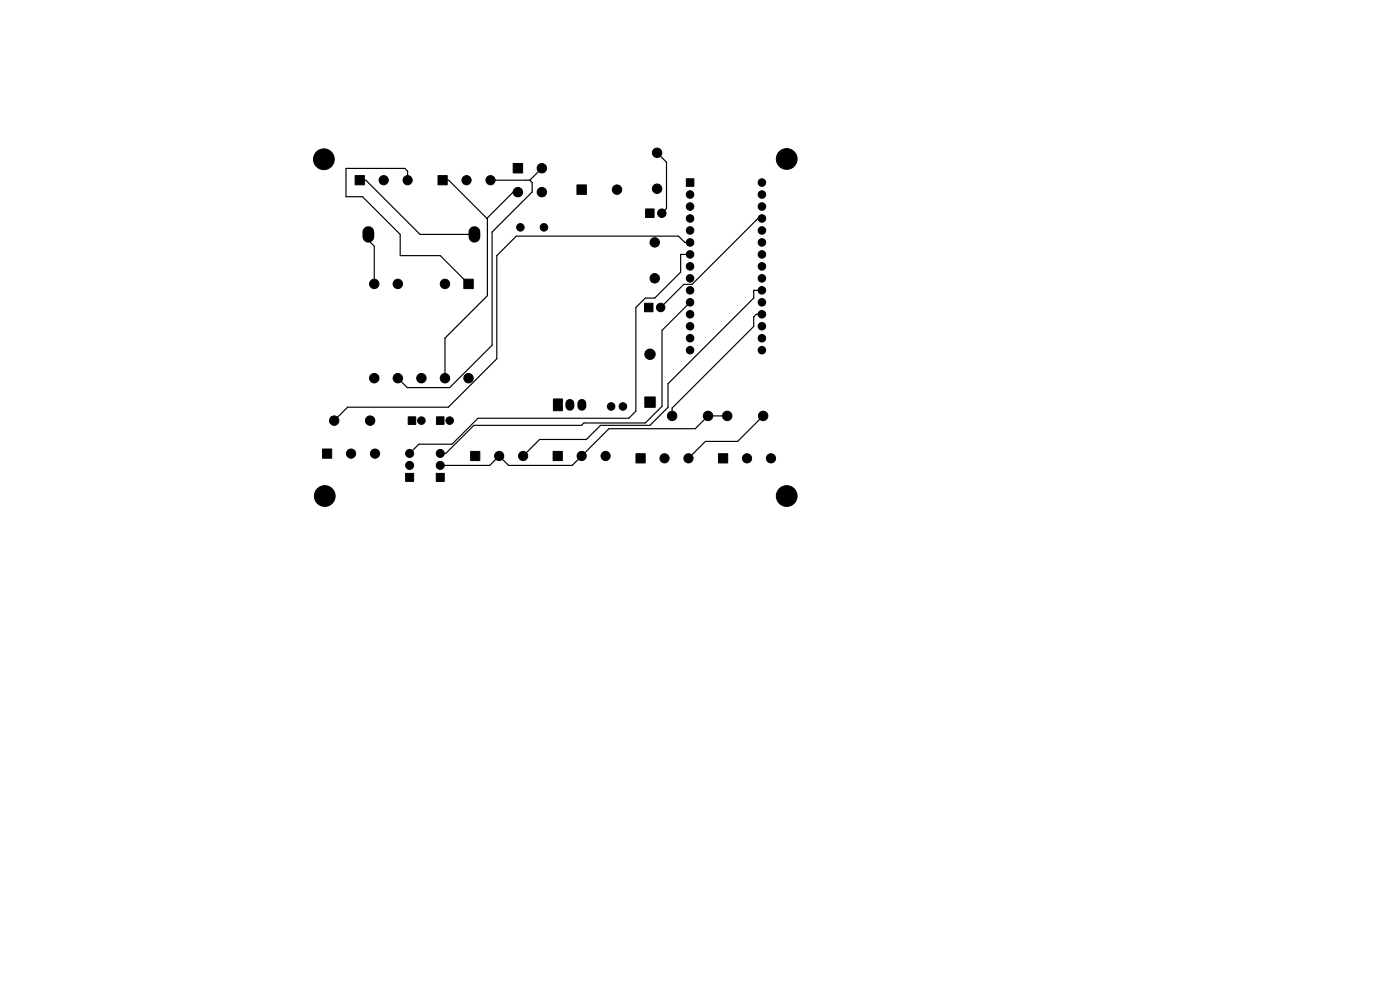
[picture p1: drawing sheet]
<svg xmlns="http://www.w3.org/2000/svg" width="297mm" height="210mm" viewBox="0 0 297 210" stroke-linecap="round" stroke-linejoin="round" font-family="sans-serif">
<g fill="#000" stroke="#000" stroke-width=".21">
<path d="M75.3 37.3h2v1.9h-2zM92.9 37.3h2v1.9h-2zM108.9 34.7h2v2h-2zM145.6 37.9h1.6v1.6h-1.6zM98.4 59.2h2v2h-2zM122.4 39.2h2v2h-2zM137 44.3h1.8v1.8h-1.8zM136.7 64.3h1.8v1.8h-1.8zM68.4 95.3h2v1.9h-2zM86.6 88.4h1.6v1.6h-1.6zM92.6 88.4h1.6v1.6h-1.6zM99.8 95.8h2v1.9h-2z"/>
<path d="M117.3 95.8h2v1.9h-2zM117.4 84.6h1.9v2.5h-1.9zM134.9 96.3h2v1.9h-2zM136.8 84.2h2.2v2.2h-2.2zM152.4 96.3h2v1.9h-2zM86 100.4h1.7v1.7h-1.7zM92.5 100.4h1.7v1.7h-1.7z"/>
<circle cx="68.7" cy="33.8" r="2.2"/>
<circle cx="81.4" cy="38.2" r=".97"/>
<circle cx="86.5" cy="38.2" r=".97"/>
<circle cx="99" cy="38.2" r=".97"/>
<circle cx="104.1" cy="38.2" r=".97"/>
<circle cx="115" cy="35.7" r="1"/>
<circle cx="139.4" cy="32.4" r="1"/>
<circle cx="161.6" cy="38.7" r=".8"/>
<circle cx="166.9" cy="33.7" r="2.2"/>
<circle cx="109.9" cy="40.8" r="1"/>
<circle cx="110.4" cy="48.2" r=".8"/>
<circle cx="115" cy="40.8" r="1"/>
<circle cx="115.4" cy="48.2" r=".8"/>
<circle cx="130.9" cy="40.2" r="1"/>
<circle cx="138.9" cy="59" r="1"/>
<circle cx="138.9" cy="51.4" r="1"/>
<circle cx="139.4" cy="40" r="1"/>
<circle cx="140.4" cy="45.2" r=".9"/>
<circle cx="146.4" cy="43.8" r=".8"/>
<circle cx="146.4" cy="56.5" r=".8"/>
<circle cx="146.4" cy="54" r=".8"/>
<circle cx="146.4" cy="59" r=".8"/>
<circle cx="146.4" cy="51.4" r=".8"/>
<circle cx="146.4" cy="46.3" r=".8"/>
<circle cx="146.4" cy="48.9" r=".8"/>
<circle cx="146.4" cy="41.3" r=".8"/>
<circle cx="161.6" cy="43.8" r=".8"/>
<circle cx="161.6" cy="59" r=".8"/>
<circle cx="161.6" cy="51.4" r=".8"/>
<circle cx="161.6" cy="56.5" r=".8"/>
<circle cx="161.6" cy="54" r=".8"/>
<circle cx="161.6" cy="48.9" r=".8"/>
<circle cx="161.6" cy="46.3" r=".8"/>
<circle cx="161.6" cy="41.3" r=".8"/>
<circle cx="79.4" cy="60.2" r="1"/>
<circle cx="84.4" cy="60.2" r="1"/>
<circle cx="94.4" cy="60.2" r="1"/>
<circle cx="137.9" cy="75.1" r="1.1"/>
<circle cx="140.2" cy="65.2" r=".9"/>
<circle cx="146.4" cy="64.1" r=".8"/>
<circle cx="146.4" cy="66.7" r=".8"/>
<circle cx="146.4" cy="74.3" r=".8"/>
<circle cx="146.4" cy="61.6" r=".8"/>
<circle cx="146.4" cy="69.2" r=".8"/>
<circle cx="146.4" cy="71.7" r=".8"/>
<circle cx="161.6" cy="69.2" r=".8"/>
<circle cx="161.6" cy="71.7" r=".8"/>
<circle cx="161.6" cy="74.3" r=".8"/>
<circle cx="161.6" cy="64.1" r=".8"/>
<circle cx="161.6" cy="61.6" r=".8"/>
<circle cx="161.6" cy="66.7" r=".8"/>
<circle cx="70.9" cy="89.2" r="1"/>
<circle cx="74.5" cy="96.2" r=".97"/>
<circle cx="78.5" cy="89.2" r="1"/>
<circle cx="79.4" cy="80.2" r="1"/>
<circle cx="79.6" cy="96.2" r=".97"/>
<circle cx="84.4" cy="80.2" r="1"/>
<circle cx="86.9" cy="98.7" r=".85"/>
<circle cx="86.9" cy="96.2" r=".85"/>
<circle cx="89.4" cy="89.2" r=".8"/>
<circle cx="89.4" cy="80.2" r="1"/>
<circle cx="93.4" cy="98.7" r=".85"/>
<circle cx="93.4" cy="96.2" r=".85"/>
<circle cx="94.4" cy="80.2" r="1"/>
<circle cx="95.4" cy="89.2" r=".8"/>
<circle cx="99.4" cy="80.2" r="1"/>
<circle cx="105.9" cy="96.7" r=".97"/>
<circle cx="111" cy="96.7" r=".97"/>
<circle cx="123.4" cy="96.7" r=".98"/>
<circle cx="128.5" cy="96.7" r=".98"/>
<circle cx="129.6" cy="86.2" r=".8"/>
<circle cx="132.1" cy="86.2" r=".8"/>
<circle cx="141" cy="97.2" r=".97"/>
<circle cx="142.6" cy="88.2" r="1"/>
<circle cx="146.1" cy="97.2" r=".97"/>
<circle cx="150.2" cy="88.2" r="1"/>
<circle cx="154.3" cy="88.2" r="1"/>
<circle cx="158.5" cy="97.2" r=".97"/>
<circle cx="161.9" cy="88.2" r="1"/>
<circle cx="163.6" cy="97.2" r=".97"/>
<circle cx="68.9" cy="105.2" r="2.2"/>
<circle cx="166.9" cy="105.2" r="2.2"/>
</g>
<path d="M78.1 49.2v1M100.6 49.2v1" fill="none" stroke="#000" stroke-width="2.5"/>
<path d="M120.9 85.6v.6M123.4 85.6v.6" fill="none" stroke="#000" stroke-width="1.9"/>
<g fill="none" stroke="#000" stroke-width=".25">
<path d="M76.3 38.2h1.3l11.5 11.5h11.5M86.5 38.2v-1.9l-.6-.6h-12.5v6h3.5l8 8v4.5h8.5l6 6M93.9 38.2h1.3l8.2 8.2M104.1 38.2h8.3M112.4 38.2l.5 .5v2l-8.5 8.5v24l-9 9h-9l-2-2M114.9 35.7l-2.5 2.5M114.9 35.7h.1M139.4 32.4l2 2v9.8l-1 1M78.1 49.7v1.3l1.3 1.2v8M109.9 40.8h-1l-5.5 5.4v16.5l-9 9v8.5M146.4 54h-2v3.7l-5.5 5.5h-2l-2 2v22l-1.5 1.5h-32l-5.5 5.5h-7l-2 2M146.4 51.4h-1.1l-1.4-1.3h-34.4l-4.1 4.1v21.9l-10.3 10.3h-21.4l-2.8 2.8"/>
<path d="M160.4 46.7h.1M161.6 46.3h-.8l-14 14h-1.7l-4.9 4.9M146.4 64.1l-6 6v16.1l-3.5 3.5h-13l-.5 .5h-22.9l-5.9 6h-1.2M161.6 61.6h-1.7v1.6l-18.2 18.2v5l-3.8 3.8h-10.5l-3 3h-9.9l-3.5 3.5M161.6 66.7h-1.1l-.6 .5v2.1l-17.3 17.3v1.6M154.3 88.2h-4.1l-2.7 2.7h-18.3l-7.8 7.8h-13.5l-2-2-2 2h-10.5M161.9 88.2l-5.4 5.4h-6.9l-3.5 3.6"/>
</g>
</svg>
